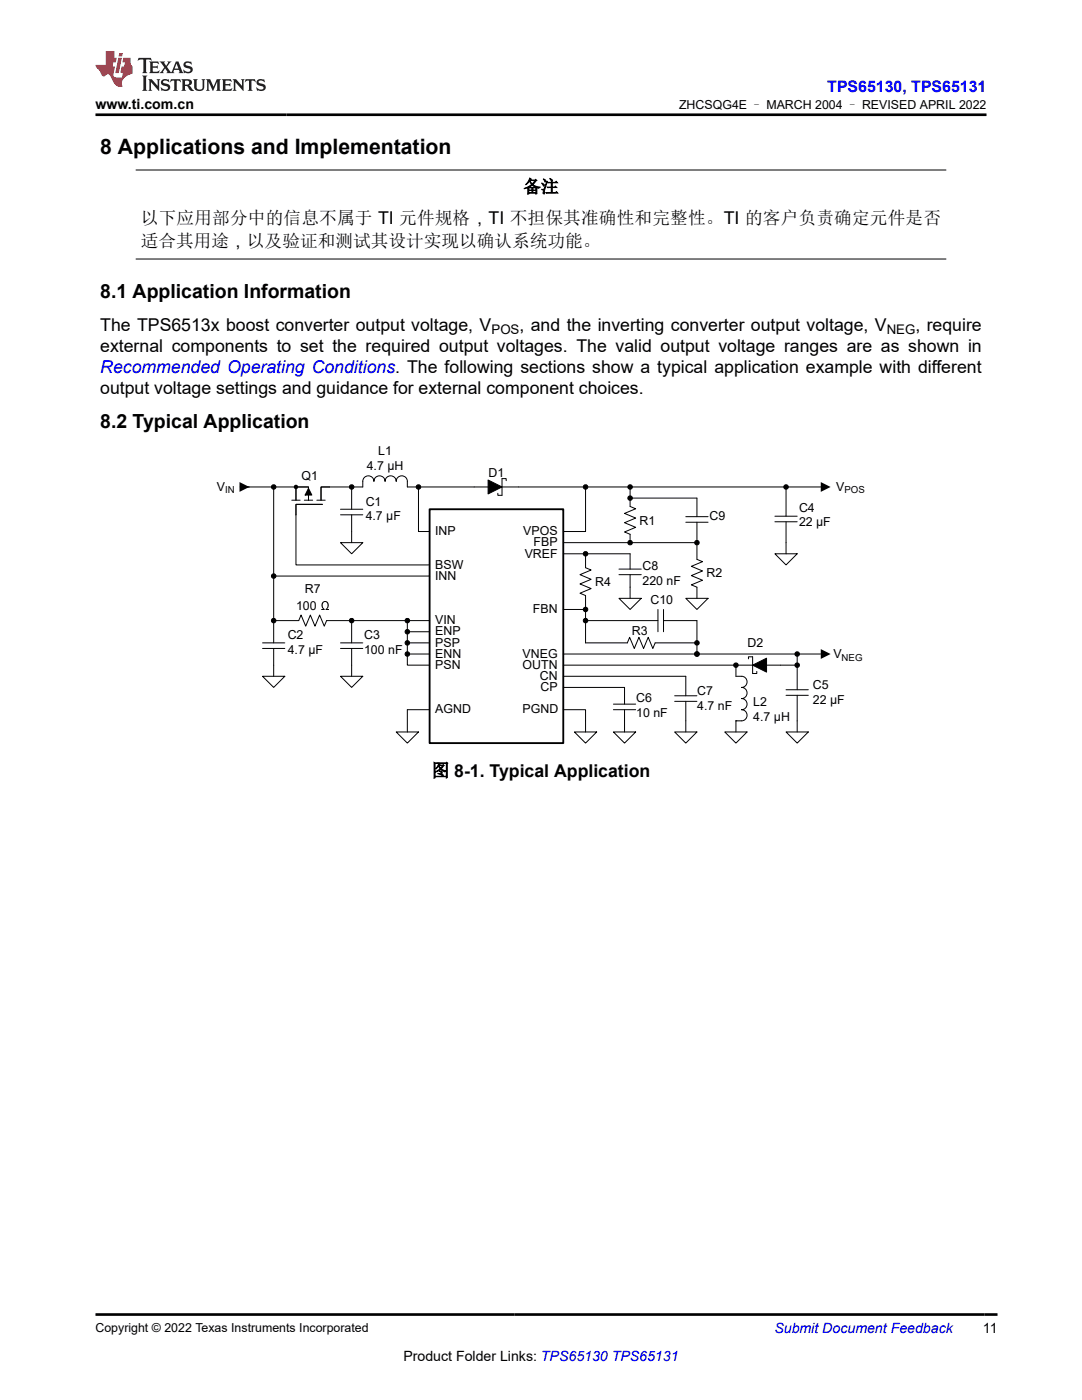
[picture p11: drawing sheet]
<svg xmlns="http://www.w3.org/2000/svg" width="216mm" height="279mm" viewBox="0 0 216 279" stroke-linecap="round" stroke-linejoin="round" font-family="sans-serif">
<defs><g id="words">
<text font-size="4.2" x="20" y="30.7">8 Applications and Implementation</text>
<g font-size="3.9">
<text x="20" y="59.5">8.1 Application Information</text>
<text x="20" y="85.3">8.2 Typical Application</text>
</g>
<g font-size="3.5">
<text x="104.4" y="38.4">备注</text>
<text x="28.1" y="44.8">以下应用部分中的信息不属于 TI 元件规格，TI 不担保其准确性和完整性。TI 的客户负责确定元件是否</text>
<text x="28.1" y="49.4">适合其用途，以及验证和测试其设计实现以确认系统功能。</text>
<text x="20" y="66">The TPS6513x boost converter output voltage, V</text>
<text x="103.7" y="66">, and the inverting converter output voltage, V</text>
<text x="182.7" y="66">, require</text>
<text x="20" y="70.2">external components to set the required output voltages. The valid output voltage ranges are as shown in</text>
<text x="20" y="78.7">output voltage settings and guidance for external component choices.</text>
<text x="86.1" y="155">图 8-1. Typical Application</text>
</g>
<text font-size="3.5" fill="#00f" x="20" y="74.4">Recommended Operating Conditions. The following sections show a typical application example with different</text>
<text font-size="3.2" fill="#00f" x="165.1" y="18.3">TPS65130, TPS65131</text>
<g font-size="2.8">
<text x="19" y="21.7">www.ti.com.cn</text>
<text x="196.1" y="266.1">11</text>
<text x="80.5" y="271.7">Product Folder Links: TPS65130 TPS65131</text>
</g>
<text font-size="2.8" fill="#00f" x="154.5" y="266.1">Submit Document Feedback</text>
<g font-size="2.6">
<text x="98.1" y="66.7">POS</text>
<text x="176.9" y="66.7">NEG</text>
</g>
<g font-size="2.5">
<text x="135.5" y="21.8">ZHCSQG4E – MARCH 2004 – REVISED APRIL 2022</text>
<text x="60.2" y="95.7">Q1</text>
<text x="73.2" y="93.9">4.7 µH</text>
<text x="75.5" y="90.9">L1</text>
<text x="97.5" y="95.1">D1</text>
<text x="43.3" y="98.1">V</text>
<text x="73" y="100.9">C1</text>
<text x="166.8" y="98.1">V</text>
<text x="73" y="103.9">4.7 µF</text>
<text x="86.8" y="106.8">INP</text>
<text x="104.4" y="106.8">VPOS</text>
<text x="127.6" y="104.7">R1</text>
<text x="141.6" y="103.9">C9</text>
<text x="159.4" y="102.1">C4</text>
<text x="159.4" y="105.1">22 µF</text>
<text x="86.8" y="113.5">BSW</text>
<text x="104.7" y="111.3">VREF</text>
<text x="106.5" y="109">FBP</text>
<text x="128.2" y="113.8">C8</text>
<text x="60.8" y="118.4">R7</text>
<text x="86.8" y="115.7">INN</text>
<text x="118.7" y="117">R4</text>
<text x="128.2" y="116.7">220 nF</text>
<text x="141" y="115.2">R2</text>
<text x="59.1" y="121.8">100</text>
<text x="86.8" y="124.6">VIN</text>
<text x="106.3" y="122.4">FBN</text>
<text x="129.8" y="120.5">C10</text>
<text x="57.4" y="127.6">C2</text>
<text x="57.4" y="130.5">4.7 µF</text>
<text x="72.6" y="127.6">C3</text>
<text x="72.6" y="130.5">100 nF</text>
<text x="86.8" y="129">PSP</text>
<text x="86.8" y="131.3">ENN</text>
<text x="86.8" y="126.8">ENP</text>
<text x="104.3" y="131.3">VNEG</text>
<text x="126.1" y="126.7">R3</text>
<text x="149.2" y="129">D2</text>
<text x="166.3" y="131.4">V</text>
<text x="86.8" y="133.5">PSN</text>
<text x="104.3" y="133.5">OUTN</text>
<text x="107.7" y="135.7">CN</text>
<text x="107.9" y="137.9">CP</text>
<text x="162.2" y="137.6">C5</text>
<text x="86.8" y="142.4">AGND</text>
<text x="104.3" y="142.4">PGND</text>
<text x="127" y="140.1">C6</text>
<text x="127" y="143">10 nF</text>
<text x="139.1" y="138.7">C7</text>
<text x="139.1" y="141.6">4.7 nF</text>
<text x="150.3" y="140.9">L2</text>
<text x="150.3" y="143.9">4.7 µH</text>
<text x="162.2" y="140.5">22 µF</text>
<text x="19" y="265.8">Copyright © 2022 Texas Instruments Incorporated</text>
</g>
<g font-size="1.9">
<text x="44.9" y="98.5">IN</text>
<text x="168.5" y="98.5">POS</text>
<text x="167.9" y="131.8">NEG</text>
</g>
</g></defs>
<g fill="none" stroke="#000" stroke-width=".2">
<path d="M27.1 33.9h161.7M27.1 51.7h161.7M47.9 97.2h11.2M54.6 97.2v31.1M58.2 99.8h1.7M59.1 99.8v-2.6h2.5v2.6M60.7 99.8h1.7M61.6 97.5l.6 1.3h-1.3zM63.2 99.8h1.7M65.7 97.2h6.7v-1.1a1.11 1.11 0 0 1 1.1-1.1 1.11 1.11 0 0 1 1.1 1.1 1.11 1.11 0 0 1 1.1-1.1 1.11 1.11 0 0 1 1.1 1.1 1.11 1.11 0 0 1 1.1-1.1 1.11 1.11 0 0 1 1.2 1.1 1.11 1.11 0 0 1 1.1-1.1 1.11 1.11 0 0 1 1.1 1.1v1.1h82.5M65.7 97.2h-1.6v2.6M70.2 97.2v4.4"/>
<path d="M83.5 97.2v8.9h2.2M97.4 95.8l2.8 1.4-2.8 1.4zM100.2 95.5v3.4M116.8 97.2v8.9h-4.4M125.7 97.2v3.9l1.1 .4-2.2 1 2.2 .9-2.2 .9 2.2 .9-2.2 1 1.1 .4v1.7M125.7 99.4h13.4v3.7M156.8 97.2v5.8M54.6 115h31.1M64.3 100.7h-5.2v12h26.6M67.9 108.3h4.5l-2.2 2.2zM67.9 102.7h4.5M67.9 101.6h4.5"/>
<path d="M70.2 102.7v5.6M112.4 110.5h13.3v3.1M112.4 108.3h26.7M116.8 110.5v2.8l1.2 .5-2.3 .9 2.3 .9-2.3 .9 2.3 1-2.3 .9 1.1 .5v9.4h8.4l.4-1.1 1 2.2 .9-2.2 .9 2.2 .9-2.2 1 2.2 .4-1.1h8.4M123.5 119.4h4.5l-2.3 2.2zM123.5 114.7h4.5M123.5 113.6h4.5M125.7 114.7v4.7M136.8 119.4h4.5l-2.2 2.2zM136.8 104.2h4.5M136.8 103.1h4.5M139.1 104.2v7.4l1.1 .5-2.2 .9 2.2 .9-2.2 1 2.2 .9-2.2 .9 1.1 .5v2.2"/>
<path d="M154.6 110.5h4.5l-2.3 2.2zM154.6 104.1h4.5M154.6 103h4.5M156.8 104.1v6.4M52.4 135h4.4l-2.2 2.2zM52.4 128.3h4.4M52.4 129.4h4.4M54.6 123.9h5l.5-1.2 .9 2.3 .9-2.3 1 2.3 .9-2.3 .9 2.3 .5-1.1h20.5M54.6 129.4v5.6M67.9 135h4.5l-2.2 2.2zM67.9 128.3h4.5M67.9 129.4h4.5"/>
<path d="M70.2 123.9v4.4M70.2 129.4v5.6M81.3 130.5v2.2h4.4M81.3 123.9v6.6M81.3 126.1h4.4M81.3 128.3h4.4M81.3 130.5h4.4M112.4 130.5h51.4M112.4 121.6h4.4M112.4 132.7h46.7M112.4 135h24.4v3.9M112.4 137.2h12.2v3.3"/>
<path d="M116.8 123.9h14.5M131.3 121.6v4.5M132.4 123.9h6.7v6.6M132.4 121.6v4.5M134.6 140h4.5M134.6 138.9h4.5M136.8 140v6.1M139.1 130.5h.1M146.8 132.7v2.3h1.2a1.11 1.11 0 0 1 1.1 1.1 1.11 1.11 0 0 1-1.1 1.1 1.11 1.11 0 0 1 1.1 1.1 1.11 1.11 0 0 1-1.1 1.1 1.11 1.11 0 0 1 1.1 1.1 1.11 1.11 0 0 1-1.1 1.1 1.11 1.11 0 0 1 1.1 1.1 1.11 1.11 0 0 1-1.1 1.2h-1.2M150.2 132.7l2.8-1.3v2.7zM150.2 131.1v3.3M156.8 138.8h4.5"/>
<path d="M156.8 137.7h4.5M159.1 130.5v7.2M159.1 138.8v7.3M79.1 146.1h4.4l-2.2 2.2zM85.7 141.6h-4.4v4.5M112.4 141.6h4.4v4.5M114.6 146.1h4.5l-2.3 2.2zM122.4 146.1h4.4l-2.2 2.2zM122.4 141.6h4.4M122.4 140.5h4.4M124.6 141.6v4.5M134.6 146.1h4.5l-2.3 2.2z"/>
<path d="M144.6 146.1h4.5l-2.3 2.2zM146.8 143.9h.1M146.8 143.9v2.2M156.8 146.1h4.5l-2.2 2.2z"/>
<circle cx="54.6" cy="97.2" r=".45"/>
<circle cx="70.2" cy="97.2" r=".45"/>
<circle cx="83.5" cy="97.2" r=".45"/>
<circle cx="116.8" cy="97.2" r=".45"/>
<circle cx="125.7" cy="97.2" r=".45"/>
<circle cx="125.7" cy="99.4" r=".45"/>
<circle cx="156.8" cy="97.2" r=".45"/>
<circle cx="54.6" cy="115" r=".45"/>
<circle cx="116.8" cy="110.5" r=".45"/>
<circle cx="125.7" cy="108.3" r=".45"/>
<circle cx="139.1" cy="108.3" r=".45"/>
<circle cx="54.6" cy="123.9" r=".45"/>
<circle cx="70.2" cy="123.9" r=".45"/>
<circle cx="81.3" cy="130.5" r=".45"/>
<circle cx="81.3" cy="126.1" r=".45"/>
<circle cx="81.3" cy="128.3" r=".45"/>
<circle cx="81.3" cy="123.9" r=".45"/>
<circle cx="116.8" cy="123.9" r=".45"/>
<circle cx="116.8" cy="121.6" r=".45"/>
<circle cx="139.1" cy="130.5" r=".45"/>
<circle cx="139.1" cy="128.3" r=".45"/>
<circle cx="146.8" cy="132.7" r=".45"/>
<circle cx="159.1" cy="130.5" r=".45"/>
<circle cx="159.1" cy="132.7" r=".45"/>
</g>
<path d="M85.7 101.6h26.7v46.7h-26.7z" fill="none" stroke="#000" stroke-width=".37"/>
<g fill="#000">
<path d="M47.8 96.2l1.9 1-1.9 1zM61.6 97.5l.6 1.3h-1.3zM163.8 96.2l1.9 1-1.9 1zM163.8 129.5l1.9 1-1.9 1z"/>
<path d="M97.4 95.8l2.8 1.4-2.8 1.4z" fill-rule="evenodd"/>
<path d="M150.2 132.7l2.8-1.3v2.7z" fill-rule="evenodd"/>
<circle cx="54.6" cy="97.2" r=".45"/>
<circle cx="59.1" cy="97.2" r=".45"/>
<circle cx="70.2" cy="97.2" r=".45"/>
<circle cx="83.5" cy="97.2" r=".45"/>
<circle cx="116.8" cy="97.2" r=".45"/>
<circle cx="125.7" cy="97.2" r=".45"/>
<circle cx="125.7" cy="99.4" r=".45"/>
<circle cx="156.8" cy="97.2" r=".45"/>
<circle cx="54.6" cy="115" r=".45"/>
<circle cx="116.8" cy="110.5" r=".45"/>
<circle cx="125.7" cy="108.3" r=".45"/>
<circle cx="139.1" cy="108.3" r=".45"/>
<circle cx="54.6" cy="123.9" r=".45"/>
<circle cx="70.2" cy="123.9" r=".45"/>
<circle cx="81.3" cy="130.5" r=".45"/>
<circle cx="81.3" cy="126.1" r=".45"/>
<circle cx="81.3" cy="128.3" r=".45"/>
<circle cx="81.3" cy="123.9" r=".45"/>
<circle cx="116.8" cy="123.9" r=".45"/>
<circle cx="116.8" cy="121.6" r=".45"/>
<circle cx="139.1" cy="130.5" r=".45"/>
<circle cx="139.1" cy="128.3" r=".45"/>
<circle cx="146.8" cy="132.7" r=".45"/>
<circle cx="159.1" cy="130.5" r=".45"/>
<circle cx="159.1" cy="132.7" r=".45"/>
</g>
<path d="M100.2 98.9h-.9v-.6M100.2 95.5h.8v.4M150.2 131.1h-.9v.4M150.2 134.4h.8v-.5" fill="none" stroke="#000" stroke-width=".2" stroke-dasharray="1.2 .9"/>
<path d="M27.7 11.6l-.2 .5 .5-.2h.6v.1v2.2l-.2 .4h1l-.2-.4v-2.2v-.1h.5l.5 .2-.1-.5zM29.8 12.3l.2 .4v1.5l-.2 .4h1.9l.1-.6a1.08 1.08 0 0 1-1.3 .2v-.7h.6l.4 .2v-.7l-.4 .2h-.6v-.5l.2-.2a1 1 0 0 1 1 .3l-.1-.5zM31.8 12.3l1 1.1-1 1.2h.9l-.2-.2 .4-.8 .5 .8-.2 .2h1.6l-.2-.2 .1-.5h1l.1 .5-.1 .2h.9l-.2-.3-.8-2h-.5l-1 2.2-.8-1.1 .9-1.1h-.8l.2 .2-.5 .6-.3-.6 .1-.2zM35.2 12.7l.4 1h-.8zM36.8 12.4a.65 .65 0 0 0-.2 .7 .65 .65 0 0 0 .6 .5l.7 .1 .1 .3a.79 .79 0 0 1-.7 .4 .79 .79 0 0 1-.7-.5l.1 .7 .2-.1a.93 .93 0 0 0 1.1 .1 .93 .93 0 0 0 .4-1 1.46 1.46 0 0 0-1.2-.6l-.1-.3a1.09 1.09 0 0 1 1.2 .2l-.2-.6-.1 .1-.6-.2zM28.4 15.1l.2 .4v2.2l-.2 .4h1l-.2-.4v-2.2l.2-.4zM29.6 15.8l.2 .4v1.5l-.2 .4h.8l-.3-.4v-1.3l1.7 1.8v-2l.2-.4h-.8l.2 .2 .1 1.1-1.2-1.3zM32.3 15.9a.65 .65 0 0 0-.2 .8 .65 .65 0 0 0 .7 .4l.6 .2 .1 .2a.79 .79 0 0 1-.7 .4 .79 .79 0 0 1-.7-.5l.1 .7 .2-.1a.93 .93 0 0 0 1.1 .1 .93 .93 0 0 0 .4-.9 1.46 1.46 0 0 0-1.2-.6l-.1-.4a1.09 1.09 0 0 1 1.2 .2l-.2-.6-.1 .1-.6-.1zM34.1 15.8l-.1 .6a.63 .63 0 0 1 .7-.3l.1 1.6-.3 .4h1l-.2-.4v-1.6a.66 .66 0 0 1 .8 .3l-.1-.6zM36.2 15.8l.2 .4v1.5l-.2 .4h.9l-.2-.2v-.7h.5l.1 .2a.79 .79 0 0 0 1.2 .6l-1-.9a.61 .61 0 0 0 .6-.6 .61 .61 0 0 0-.5-.7zM36.9 16.1h.2a.47 .47 0 0 1 .5 .1 .47 .47 0 0 1 .1 .5l-.2 .1-.6 .1zM38.5 15.8l.2 .2a2.27 2.27 0 0 0 .4 2 1.04 1.04 0 0 0 1.7-.7v-1.3l.2-.2h-.8l.2 .4v1.1a.6 .6 0 0 1-.6 .6 .6 .6 0 0 1-.6-.6v-1.1l.3-.4zM41.1 15.8l.2 .4v1.5l-.2 .4h.7l-.2-.4v-1.4l.9 1.9 .8-1.9v1.4l-.2 .4h1l-.3-.4v-1.5l.3-.4h-.8l-.7 1.5-.7-1.5zM44.3 15.8l.2 .4v1.5l-.2 .4h1.9l.1-.6a1.09 1.09 0 0 1-1.3 .2v-.7h.6l.4 .2v-.6l-.4 .2h-.6v-.6l.2-.1a1.01 1.01 0 0 1 1 .3l-.1-.6zM46.4 15.8l.3 .4v1.5l-.3 .4h.8l-.2-.4v-1.3l1.6 1.8v-2l.2-.4h-.7l.2 .2v1.1l-1.2-1.3zM49 15.8l-.1 .6a.63 .63 0 0 1 .8-.3v1.6l-.3 .4h1l-.2-.4v-1.6a.66 .66 0 0 1 .8 .3l-.1-.6zM51.4 15.9a.65 .65 0 0 0-.2 .8 .65 .65 0 0 0 .6 .4l.6 .2 .2 .2a.79 .79 0 0 1-.8 .4 .79 .79 0 0 1-.6-.5l.1 .7 .2-.1a.93 .93 0 0 0 1 .1 .93 .93 0 0 0 .5-.9 1.46 1.46 0 0 0-1.3-.6l-.1-.4a1.09 1.09 0 0 1 1.3 .2l-.2-.6-.2 .1-.5-.1z" fill="#231f20"/>
<path d="M21.1 10.2v2.8h-2.1l.1 .3 .9 1a.95 .95 0 0 0 .9 .9 .59 .59 0 0 1 .6-.4 .59 .59 0 0 1 .5 .4l.4 .7a1.59 1.59 0 0 0 2.1 1.4 1.61 1.61 0 0 1 1-2.3l1-.3-.1-1.5a1.59 1.59 0 0 1-.4-1.7h-1.4l-.2 .9h.5l-.1 .9h-.5l-.2 1v.2l.4 .1-.2 .9h-.6a.73 .73 0 0 1-1.1-.7l.3-1.5h-.5l.2-.9h.5l.2-.9h-.5v-1.3zM23.6 11.5l-.6 3.1h.7l.6-3.1zM23.8 10.6l-.1 .6h.7l.1-.6z" fill="#ed1c24"/>
<path d="M19 22.9h177.8M19.1 262.3h179.9" fill="none" stroke="#000" stroke-width=".53"/>
<use href="#words"/>
</svg>
